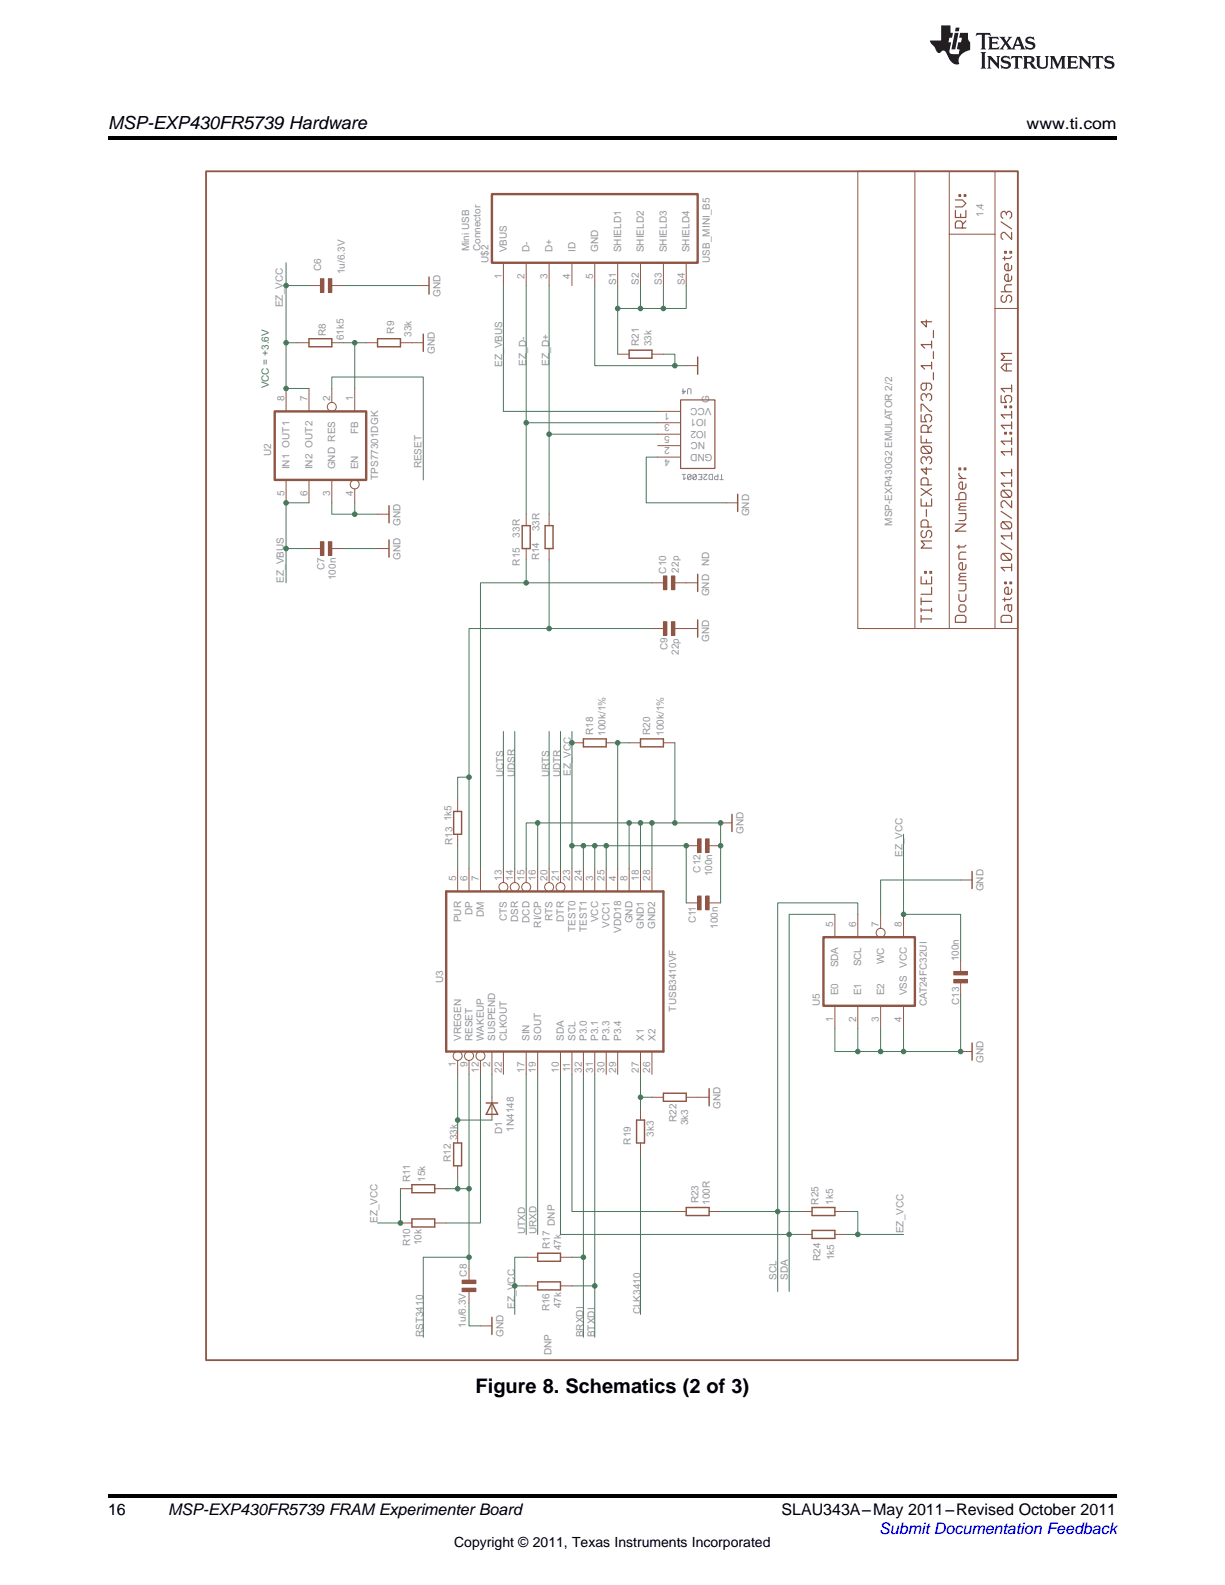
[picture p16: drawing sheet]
<svg xmlns="http://www.w3.org/2000/svg" width="216mm" height="279mm" viewBox="0 0 216 279" stroke-linecap="round" stroke-linejoin="round" font-family="sans-serif">
<defs><g id="words">
<text font-size="3.5" x="83.8" y="245.6">Figure 8. Schematics (2 of 3)</text>
<text font-size="3.2" x="19" y="22.7">MSP-EXP430FR5739 Hardware</text>
<g font-size="2.8">
<text x="180.9" y="22.7">www.ti.com</text>
<text x="19" y="267">16</text>
<text x="29.6" y="267.1">MSP-EXP430FR5739 FRAM Experimenter Board</text>
<text x="137.7" y="267.1">SLAU343A–May 2011–Revised October 2011</text>
</g>
<text font-size="2.8" fill="#00f" x="155" y="270.4">Submit Documentation Feedback</text>
<text font-size="2.5" x="80" y="272.7">Copyright © 2011, Texas Instruments Incorporated</text>
<g font-size="1.8" fill="#939598">
<text x="173.3" y="38.3" transform="rotate(-90 173.3 38.3)">1.4</text>
<text x="56.6" y="47.7" transform="rotate(-90 56.6 47.7)">C6</text>
<text x="82.7" y="44.3" transform="rotate(-90 82.7 44.3)">Mini USB</text>
<text x="84.7" y="44.3" transform="rotate(-90 84.7 44.3)">Connector</text>
<text x="86.1" y="46.3" transform="rotate(-90 86.1 46.3)">U$2</text>
<text x="89.3" y="44.5" transform="rotate(-90 89.3 44.5)">VBUS</text>
<text x="93.3" y="44.5" transform="rotate(-90 93.3 44.5)">D-</text>
<text x="97.4" y="44.5" transform="rotate(-90 97.4 44.5)">D+</text>
<text x="101.4" y="44.5" transform="rotate(-90 101.4 44.5)">ID</text>
<text x="105.4" y="44.5" transform="rotate(-90 105.4 44.5)">GND</text>
<text x="109.5" y="44.5" transform="rotate(-90 109.5 44.5)">SHIELD1</text>
<text x="113.5" y="44.5" transform="rotate(-90 113.5 44.5)">SHIELD2</text>
<text x="117.5" y="44.5" transform="rotate(-90 117.5 44.5)">SHIELD3</text>
<text x="121.5" y="44.5" transform="rotate(-90 121.5 44.5)">SHIELD4</text>
<text x="125.1" y="46.3" transform="rotate(-90 125.1 46.3)">USB_MINI_B5</text>
<text x="60.8" y="48.3" transform="rotate(-90 60.8 48.3)">1u/6.3V</text>
<text x="77.6" y="52.4" transform="rotate(-90 77.6 52.4)">GND</text>
<text x="88.4" y="49.1" transform="rotate(-90 88.4 49.1)">1</text>
<text x="92.5" y="49.1" transform="rotate(-90 92.5 49.1)">2</text>
<text x="96.5" y="49.1" transform="rotate(-90 96.5 49.1)">3</text>
<text x="100.5" y="49.1" transform="rotate(-90 100.5 49.1)">4</text>
<text x="104.6" y="49.1" transform="rotate(-90 104.6 49.1)">5</text>
<text x="108.6" y="50.2" transform="rotate(-90 108.6 50.2)">S1</text>
<text x="112.6" y="50.2" transform="rotate(-90 112.6 50.2)">S2</text>
<text x="116.6" y="50.2" transform="rotate(-90 116.6 50.2)">S3</text>
<text x="120.7" y="50.2" transform="rotate(-90 120.7 50.2)">S4</text>
<text x="49.8" y="54.2" transform="rotate(-90 49.8 54.2)">EZ_VCC</text>
<text x="57.4" y="59.2" transform="rotate(-90 57.4 59.2)">R8</text>
<text x="69.5" y="58.8" transform="rotate(-90 69.5 58.8)">R9</text>
<text x="72.5" y="59.4" transform="rotate(-90 72.5 59.4)">33k</text>
<text x="60.6" y="60" transform="rotate(-90 60.6 60)">61k5</text>
<text x="76.6" y="62.4" transform="rotate(-90 76.6 62.4)">GND</text>
<text x="88.5" y="64.7" transform="rotate(-90 88.5 64.7)">EZ_VBUS</text>
<text x="92.7" y="64.5" transform="rotate(-90 92.7 64.5)">EZ_D-</text>
<text x="96.8" y="64.5" transform="rotate(-90 96.8 64.5)">EZ_D+</text>
<text x="112.6" y="61" transform="rotate(-90 112.6 61)">R21</text>
<text x="114.8" y="61" transform="rotate(-90 114.8 61)">33k</text>
<text x="50.2" y="70.6" transform="rotate(-90 50.2 70.6)">8</text>
<text x="54.2" y="70.6" transform="rotate(-90 54.2 70.6)">7</text>
<text x="58.2" y="70.6" transform="rotate(-90 58.2 70.6)">2</text>
<text x="62.2" y="70.6" transform="rotate(-90 62.2 70.6)">1</text>
<text x="125" y="71.1" transform="rotate(-90 125 71.1)">G</text>
<text x="125.4" y="71.9" transform="rotate(-180 125.4 71.9)">VCC</text>
<text x="63.1" y="76.5" transform="rotate(-90 63.1 76.5)">FB</text>
<text x="118.1" y="74.8" transform="rotate(-180 118.1 74.8)">3</text>
<text x="118.1" y="72.8" transform="rotate(-180 118.1 72.8)">1</text>
<text x="118.1" y="76.8" transform="rotate(-180 118.1 76.8)">5</text>
<text x="124.3" y="78" transform="rotate(-180 124.3 78)">NC</text>
<text x="124.5" y="73.9" transform="rotate(-180 124.5 73.9)">IO1</text>
<text x="124.5" y="75.9" transform="rotate(-180 124.5 75.9)">IO2</text>
<text x="47.8" y="80.4" transform="rotate(-90 47.8 80.4)">U2</text>
<text x="51" y="82.7" transform="rotate(-90 51 82.7)">IN1 OUT1</text>
<text x="55.1" y="82.7" transform="rotate(-90 55.1 82.7)">IN2 OUT2</text>
<text x="59.1" y="82.7" transform="rotate(-90 59.1 82.7)">GND RES</text>
<text x="63.1" y="82.7" transform="rotate(-90 63.1 82.7)">EN</text>
<text x="74.3" y="82.6" transform="rotate(-90 74.3 82.6)">RESET</text>
<text x="118.1" y="80.8" transform="rotate(-180 118.1 80.8)">4</text>
<text x="118.1" y="78.8" transform="rotate(-180 118.1 78.8)">2</text>
<text x="125.6" y="80" transform="rotate(-180 125.6 80)">GND</text>
<text x="50.2" y="87.4" transform="rotate(-90 50.2 87.4)">5</text>
<text x="54.2" y="87.4" transform="rotate(-90 54.2 87.4)">6</text>
<text x="58.2" y="87.4" transform="rotate(-90 58.2 87.4)">3</text>
<text x="62.2" y="87.4" transform="rotate(-90 62.2 87.4)">4</text>
<text x="66.6" y="84.6" transform="rotate(-90 66.6 84.6)">TPS77301DGK</text>
<text x="70.6" y="92.7" transform="rotate(-90 70.6 92.7)">GND</text>
<text x="91.6" y="94.8" transform="rotate(-90 91.6 94.8)">33R</text>
<text x="95.1" y="93.7" transform="rotate(-90 95.1 93.7)">33R</text>
<text x="132" y="91" transform="rotate(-90 132 91)">GND</text>
<text x="157.2" y="92.7" transform="rotate(-90 157.2 92.7)">MSP-EXP430G2 EMULATOR 2/2</text>
<text x="57.2" y="100.5" transform="rotate(-90 57.2 100.5)">C7</text>
<text x="70.6" y="98.7" transform="rotate(-90 70.6 98.7)">GND</text>
<text x="91.6" y="99.7" transform="rotate(-90 91.6 99.7)">R15</text>
<text x="95" y="98.8" transform="rotate(-90 95 98.8)">R14</text>
<text x="117.4" y="101.1" transform="rotate(-90 117.4 101.1)">C10</text>
<text x="119.6" y="100.9" transform="rotate(-90 119.6 100.9)">22p</text>
<text x="125" y="99.8" transform="rotate(-90 125 99.8)">ND</text>
<text x="50" y="102.7" transform="rotate(-90 50 102.7)">EZ_VBUS</text>
<text x="59.2" y="102.3" transform="rotate(-90 59.2 102.3)">100n</text>
<text x="125" y="105.1" transform="rotate(-90 125 105.1)">GND</text>
<text x="125" y="113.2" transform="rotate(-90 125 113.2)">GND</text>
<text x="117.6" y="114.6" transform="rotate(-90 117.6 114.6)">C9</text>
<text x="119.6" y="115.4" transform="rotate(-90 119.6 115.4)">22p</text>
<text x="104.6" y="129.5" transform="rotate(-90 104.6 129.5)">R18</text>
<text x="106.7" y="129.7" transform="rotate(-90 106.7 129.7)">100k/1%</text>
<text x="114.6" y="129.5" transform="rotate(-90 114.6 129.5)">R20</text>
<text x="117" y="129.7" transform="rotate(-90 117 129.7)">100k/1%</text>
<text x="88.7" y="137" transform="rotate(-90 88.7 137)">UCTS</text>
<text x="90.7" y="137" transform="rotate(-90 90.7 137)">UDSR</text>
<text x="96.8" y="137" transform="rotate(-90 96.8 137)">URTS</text>
<text x="98.8" y="137" transform="rotate(-90 98.8 137)">UDTR</text>
<text x="100.6" y="136.8" transform="rotate(-90 100.6 136.8)">EZ_VCC</text>
<text x="79.5" y="144.8" transform="rotate(-90 79.5 144.8)">1k5</text>
<text x="79.7" y="149" transform="rotate(-90 79.7 149)">R13</text>
<text x="131" y="147.1" transform="rotate(-90 131 147.1)">GND</text>
<text x="80.4" y="155.3" transform="rotate(-90 80.4 155.3)">5</text>
<text x="82.4" y="155.3" transform="rotate(-90 82.4 155.3)">6</text>
<text x="84.4" y="155.3" transform="rotate(-90 84.4 155.3)">7</text>
<text x="88.4" y="155.3" transform="rotate(-90 88.4 155.3)">13</text>
<text x="90.4" y="155.3" transform="rotate(-90 90.4 155.3)">14</text>
<text x="92.4" y="155.3" transform="rotate(-90 92.4 155.3)">15</text>
<text x="94.5" y="155.3" transform="rotate(-90 94.5 155.3)">16</text>
<text x="96.5" y="155.3" transform="rotate(-90 96.5 155.3)">20</text>
<text x="98.5" y="155.3" transform="rotate(-90 98.5 155.3)">21</text>
<text x="100.5" y="155.3" transform="rotate(-90 100.5 155.3)">23</text>
<text x="102.5" y="155.3" transform="rotate(-90 102.5 155.3)">24</text>
<text x="104.5" y="155.3" transform="rotate(-90 104.5 155.3)">3</text>
<text x="106.6" y="155.3" transform="rotate(-90 106.6 155.3)">25</text>
<text x="108.6" y="155.3" transform="rotate(-90 108.6 155.3)">4</text>
<text x="110.6" y="155.3" transform="rotate(-90 110.6 155.3)">8</text>
<text x="112.6" y="155.3" transform="rotate(-90 112.6 155.3)">18</text>
<text x="114.6" y="155.3" transform="rotate(-90 114.6 155.3)">28</text>
<text x="123.5" y="153.8" transform="rotate(-90 123.5 153.8)">C12</text>
<text x="125.5" y="154.5" transform="rotate(-90 125.5 154.5)">100n</text>
<text x="159" y="151.1" transform="rotate(-90 159 151.1)">EZ_VCC</text>
<text x="83.3" y="161.3" transform="rotate(-90 83.3 161.3)">DP</text>
<text x="85.3" y="161.6" transform="rotate(-90 85.3 161.6)">DM</text>
<text x="173.3" y="157.1" transform="rotate(-90 173.3 157.1)">GND</text>
<text x="81.3" y="162.6" transform="rotate(-90 81.3 162.6)">PUR</text>
<text x="89.3" y="162.4" transform="rotate(-90 89.3 162.4)">CTS</text>
<text x="91.3" y="162.6" transform="rotate(-90 91.3 162.6)">DSR</text>
<text x="93.3" y="162.7" transform="rotate(-90 93.3 162.7)">DCD</text>
<text x="95.4" y="163.5" transform="rotate(-90 95.4 163.5)">RI/CP</text>
<text x="97.4" y="162.4" transform="rotate(-90 97.4 162.4)">RTS</text>
<text x="99.4" y="162.5" transform="rotate(-90 99.4 162.5)">DTR</text>
<text x="101.4" y="164.3" transform="rotate(-90 101.4 164.3)">TEST0</text>
<text x="103.4" y="164.3" transform="rotate(-90 103.4 164.3)">TEST1</text>
<text x="105.4" y="162.6" transform="rotate(-90 105.4 162.6)">VCC</text>
<text x="107.4" y="163.5" transform="rotate(-90 107.4 163.5)">VCC1</text>
<text x="109.5" y="164.5" transform="rotate(-90 109.5 164.5)">VDD18</text>
<text x="111.5" y="162.8" transform="rotate(-90 111.5 162.8)">GND</text>
<text x="113.5" y="163.7" transform="rotate(-90 113.5 163.7)">GND1</text>
<text x="115.5" y="163.7" transform="rotate(-90 115.5 163.7)">GND2</text>
<text x="122.7" y="162.8" transform="rotate(-90 122.7 162.8)">C11</text>
<text x="126.5" y="163.7" transform="rotate(-90 126.5 163.7)">100n</text>
<text x="146.9" y="163.4" transform="rotate(-90 146.9 163.4)">5</text>
<text x="150.9" y="163.4" transform="rotate(-90 150.9 163.4)">6</text>
<text x="154.9" y="163.4" transform="rotate(-90 154.9 163.4)">7</text>
<text x="159" y="163.4" transform="rotate(-90 159 163.4)">8</text>
<text x="78.1" y="173.3" transform="rotate(-90 78.1 173.3)">U3</text>
<text x="147.8" y="170.5" transform="rotate(-90 147.8 170.5)">SDA</text>
<text x="151.8" y="170.4" transform="rotate(-90 151.8 170.4)">SCL</text>
<text x="155.8" y="170" transform="rotate(-90 155.8 170)">WC</text>
<text x="159.8" y="170.6" transform="rotate(-90 159.8 170.6)">VCC</text>
<text x="169" y="169.4" transform="rotate(-90 169 169.4)">100n</text>
<text x="119.1" y="178.3" transform="rotate(-90 119.1 178.3)">TUSB3410VF</text>
<text x="144.5" y="177.3" transform="rotate(-90 144.5 177.3)">U5</text>
<text x="147.8" y="175.5" transform="rotate(-90 147.8 175.5)">E0</text>
<text x="151.8" y="175.5" transform="rotate(-90 151.8 175.5)">E1</text>
<text x="155.8" y="175.5" transform="rotate(-90 155.8 175.5)">E2</text>
<text x="159.8" y="175.5" transform="rotate(-90 159.8 175.5)">VSS</text>
<text x="163.4" y="177.3" transform="rotate(-90 163.4 177.3)">CAT24FC32UI</text>
<text x="169" y="177.2" transform="rotate(-90 169 177.2)">C13</text>
<text x="81.3" y="183.5" transform="rotate(-90 81.3 183.5)">VREGEN</text>
<text x="83.3" y="183.5" transform="rotate(-90 83.3 183.5)">RESET</text>
<text x="85.3" y="183.5" transform="rotate(-90 85.3 183.5)">WAKEUP</text>
<text x="87.3" y="183.5" transform="rotate(-90 87.3 183.5)">SUSPEND</text>
<text x="89.3" y="183.5" transform="rotate(-90 89.3 183.5)">CLKOUT</text>
<text x="93.3" y="183.5" transform="rotate(-90 93.3 183.5)">SIN</text>
<text x="95.4" y="183.5" transform="rotate(-90 95.4 183.5)">SOUT</text>
<text x="99.4" y="183.5" transform="rotate(-90 99.4 183.5)">SDA</text>
<text x="101.4" y="183.5" transform="rotate(-90 101.4 183.5)">SCL</text>
<text x="103.4" y="183.5" transform="rotate(-90 103.4 183.5)">P3.0</text>
<text x="105.4" y="183.5" transform="rotate(-90 105.4 183.5)">P3.1</text>
<text x="107.4" y="183.5" transform="rotate(-90 107.4 183.5)">P3.3</text>
<text x="109.5" y="183.5" transform="rotate(-90 109.5 183.5)">P3.4</text>
<text x="113.5" y="183.5" transform="rotate(-90 113.5 183.5)">X1</text>
<text x="115.5" y="183.5" transform="rotate(-90 115.5 183.5)">X2</text>
<text x="146.9" y="180.1" transform="rotate(-90 146.9 180.1)">1</text>
<text x="150.9" y="180.1" transform="rotate(-90 150.9 180.1)">2</text>
<text x="154.9" y="180.1" transform="rotate(-90 154.9 180.1)">3</text>
<text x="159" y="180.1" transform="rotate(-90 159 180.1)">4</text>
<text x="80.4" y="188.2" transform="rotate(-90 80.4 188.2)">1</text>
<text x="82.4" y="188.2" transform="rotate(-90 82.4 188.2)">9</text>
<text x="84.4" y="189.1" transform="rotate(-90 84.4 189.1)">12</text>
<text x="86.4" y="188.2" transform="rotate(-90 86.4 188.2)">2</text>
<text x="88.4" y="189.1" transform="rotate(-90 88.4 189.1)">22</text>
<text x="92.5" y="189.1" transform="rotate(-90 92.5 189.1)">17</text>
<text x="94.5" y="189.1" transform="rotate(-90 94.5 189.1)">19</text>
<text x="98.5" y="189.1" transform="rotate(-90 98.5 189.1)">10</text>
<text x="100.5" y="189" transform="rotate(-90 100.5 189)">11</text>
<text x="102.5" y="189.1" transform="rotate(-90 102.5 189.1)">32</text>
<text x="104.5" y="189.1" transform="rotate(-90 104.5 189.1)">31</text>
<text x="106.5" y="189.1" transform="rotate(-90 106.5 189.1)">30</text>
<text x="108.6" y="189.1" transform="rotate(-90 108.6 189.1)">29</text>
<text x="112.6" y="189.1" transform="rotate(-90 112.6 189.1)">27</text>
<text x="114.6" y="189.1" transform="rotate(-90 114.6 189.1)">26</text>
<text x="173.3" y="187.4" transform="rotate(-90 173.3 187.4)">GND</text>
<text x="119.2" y="197.7" transform="rotate(-90 119.2 197.7)">R22</text>
<text x="127" y="195.4" transform="rotate(-90 127 195.4)">GND</text>
<text x="80.6" y="201" transform="rotate(-90 80.6 201)">33k</text>
<text x="88.5" y="200" transform="rotate(-90 88.5 200)">D1</text>
<text x="90.6" y="199.5" transform="rotate(-90 90.6 199.5)">1N4148</text>
<text x="111.2" y="201.8" transform="rotate(-90 111.2 201.8)">R19</text>
<text x="115.2" y="200.4" transform="rotate(-90 115.2 200.4)">3k3</text>
<text x="121.3" y="198.4" transform="rotate(-90 121.3 198.4)">3k3</text>
<text x="72.3" y="208.3" transform="rotate(-90 72.3 208.3)">R11</text>
<text x="74.9" y="208.3" transform="rotate(-90 74.9 208.3)">15k</text>
<text x="79.4" y="204.8" transform="rotate(-90 79.4 204.8)">R12</text>
<text x="66.5" y="215.6" transform="rotate(-90 66.5 215.6)">EZ_VCC</text>
<text x="123.1" y="212.1" transform="rotate(-90 123.1 212.1)">R23</text>
<text x="125.1" y="212.4" transform="rotate(-90 125.1 212.4)">100R</text>
<text x="144.3" y="212.4" transform="rotate(-90 144.3 212.4)">R25</text>
<text x="146.8" y="212.4" transform="rotate(-90 146.8 212.4)">1k5</text>
<text x="72.3" y="219.7" transform="rotate(-90 72.3 219.7)">R10</text>
<text x="74.3" y="219.5" transform="rotate(-90 74.3 219.5)">10k</text>
<text x="92.5" y="217.6" transform="rotate(-90 92.5 217.6)">UTXD</text>
<text x="94.6" y="217.6" transform="rotate(-90 94.6 217.6)">URXD</text>
<text x="96.9" y="220.2" transform="rotate(-90 96.9 220.2)">R17</text>
<text x="97.8" y="216.1" transform="rotate(-90 97.8 216.1)">DNP</text>
<text x="98.9" y="220.4" transform="rotate(-90 98.9 220.4)">47k</text>
<text x="159.2" y="217.4" transform="rotate(-90 159.2 217.4)">EZ_VCC</text>
<text x="82.3" y="225.1" transform="rotate(-90 82.3 225.1)">C8</text>
<text x="136.9" y="225.7" transform="rotate(-90 136.9 225.7)">SCL</text>
<text x="138.9" y="225.7" transform="rotate(-90 138.9 225.7)">SDA</text>
<text x="144.6" y="222.3" transform="rotate(-90 144.6 222.3)">R24</text>
<text x="147" y="222.1" transform="rotate(-90 147 222.1)">1k5</text>
<text x="90.7" y="230.7" transform="rotate(-90 90.7 230.7)">EZ_VCC</text>
<text x="96.8" y="231.2" transform="rotate(-90 96.8 231.2)">R16</text>
<text x="98.9" y="230.6" transform="rotate(-90 98.9 230.6)">47k</text>
<text x="112.9" y="231.7" transform="rotate(-90 112.9 231.7)">CLK3410</text>
<text x="74.6" y="235.7" transform="rotate(-90 74.6 235.7)">RST3410</text>
<text x="82.1" y="234" transform="rotate(-90 82.1 234)">1u/6.3V</text>
<text x="88.7" y="235.7" transform="rotate(-90 88.7 235.7)">GND</text>
<text x="97.2" y="238.9" transform="rotate(-90 97.2 238.9)">DNP</text>
<text x="102.8" y="235.7" transform="rotate(-90 102.8 235.7)">BRXDI</text>
<text x="104.8" y="235.7" transform="rotate(-90 104.8 235.7)">BTXDI</text>
</g>
<text font-size="1.8" fill="#47785c" x="47.4" y="68.5" transform="rotate(-90 47.4 68.5)">VCC = +3.6V</text>
</g></defs>
<g fill="#231f20">
<path d="M172.1 5.8l-.1 .6a.77 .77 0 0 1 1-.1v2.1l-.2 .3h1l-.2-.3v-2.3a.99 .99 0 0 1 1 .3l-.1-.6zM174.1 6.5l.3 .4v1.5l-.3 .3h1.9l.1-.5a1.12 1.12 0 0 1-1.2 .2l-.1-.7h.6l.4 .2v-.7l-.4 .2h-.6v-.5l.2-.1a.96 .96 0 0 1 1 .2l-.1-.5zM176.1 6.5l.9 1.1-.9 1.1h.8l-.1-.2 .4-.7 .4 .7-.2 .2h1.6l-.2-.2 .1-.4h.9l.2 .4-.2 .2h.9l-.2-.3-.8-1.9h-.5l-.9 2.1-.7-1.1 .8-1h-.8l.2 .1-.1 .2-.3 .5-.4-.6 .2-.2zM179.4 6.9l.3 .9h-.7zM180.9 6.6a.63 .63 0 0 0-.2 .7 .63 .63 0 0 0 .6 .4l.6 .2 .1 .2a.75 .75 0 0 1-.7 .4 .75 .75 0 0 1-.6-.5l.1 .7 .2-.1a.89 .89 0 0 0 1 .1 .89 .89 0 0 0 .4-.9 1.4 1.4 0 0 0-1.2-.6l-.1-.3a1.04 1.04 0 0 1 1.2 .2l-.1-.6-.2 .1-.5-.1zM172.8 9.2l.3 .3v2.2l-.3 .4h1l-.2-.4v-2.2l.2-.3zM174 9.9l.2 .3v1.5l-.2 .4h.7l-.2-.4v-1.3l1.6 1.7v-1.9l.2-.3h-.7l.2 .3v.9l-1.2-1.2zM176.6 10a.62 .62 0 0 0-.2 .7 .62 .62 0 0 0 .6 .4l.6 .2 .1 .2a.76 .76 0 0 1-.7 .4 .76 .76 0 0 1-.6-.5l.1 .7 .2-.1a.89 .89 0 0 0 1 .1 .89 .89 0 0 0 .4-.9 1.4 1.4 0 0 0-1.2-.6l-.1-.3a1.04 1.04 0 0 1 1.2 .1l-.1-.5-.2 .1-.5-.2zM178.3 9.9l-.1 .6a.61 .61 0 0 1 .7-.3v1.5l-.2 .4h1l-.3-.4v-1.5a.63 .63 0 0 1 .8 .3l-.1-.6zM180.3 9.9l.2 .3v1.5l-.2 .4h.9l-.2-.2v-.7h.2a.93 .93 0 0 1 .7 .7 .61 .61 0 0 0 .8 .1l-1-.9a.58 .58 0 0 0 .6-.6 .58 .58 0 0 0-.5-.6zM181 10.2l.1-.1a.45 .45 0 0 1 .6 .1 .45 .45 0 0 1 .1 .5l-.2 .2h-.6zM182.5 9.9l.2 .2a2.17 2.17 0 0 0 .4 1.9 .99 .99 0 0 0 1.6-.7v-1.1l.2-.3h-.8l.2 .2a1.92 1.92 0 0 1-.2 1.7 .6 .6 0 0 1-.9-.5v-1.1l.2-.3zM185 9.9l.2 .3v1.5l-.2 .4h.7l-.2-.4v-1.4l.8 1.8 .8-1.8v1.4l-.2 .4h1l-.3-.4v-1.5l.3-.3h-.8l-.7 1.4-.6-1.4zM188 9.9l.2 .3v1.5l-.2 .4h1.8l.2-.6a1.12 1.12 0 0 1-1.2 .3l-.1-.7h.6l.4 .1v-.6l-.4 .2h-.6v-.5l.2-.2a.96 .96 0 0 1 1 .3l-.1-.5zM190.1 9.9l.2 .3v1.5l-.2 .4h.7l-.2-.4v-1.3l1.6 1.7v-1.9l.2-.3h-.7l.2 .3v.9l-1.1-1.2zM192.6 9.9l-.1 .6a.61 .61 0 0 1 .7-.3v1.5l-.2 .4h.9l-.2-.4v-1.5a.63 .63 0 0 1 .8 .3l-.2-.6zM194.9 10a.62 .62 0 0 0-.2 .7 .62 .62 0 0 0 .6 .4l.5 .2 .2 .2a.76 .76 0 0 1-.7 .4 .76 .76 0 0 1-.7-.5l.2 .7 .1-.1a.89 .89 0 0 0 1 .1 .89 .89 0 0 0 .5-.9 1.4 1.4 0 0 0-1.2-.6l-.1-.3a1.04 1.04 0 0 1 1.2 .1l-.2-.5-.2 .1-.5-.2z"/>
<path d="M165.9 4.5v2.6h-2l.1 .4 .8 .9a.91 .91 0 0 0 .9 .9 .56 .56 0 0 1 .5-.4 .56 .56 0 0 1 .5 .3l.4 .8a1.53 1.53 0 0 0 2 1.3 1.54 1.54 0 0 1 1-2.1l.9-.4-.1-1.4a1.52 1.52 0 0 1-.3-1.6h-1.4l-.2 .9h.5l-.1 .8h-.5l-.2 .9v.2l.4 .1-.1 .9a1.93 1.93 0 0 1-1.7-.3l.3-1.8h-.4l.1-.8h.5l.2-.9h-.5v-1.3zM168.3 5.8l-.6 2.9h.7l.5-2.9zM168.4 4.9l-.1 .6h.7l.1-.6z"/>
</g>
<g fill="none" stroke="#939598" stroke-width=".18">
<path d="M120.4 68.5v.9l.4-.4h-.6M121.2 69.4v-.7l.1-.2h.3l.2 .2v.7M120.2 83.6h.6M120.5 83.6v.9l.3-.3M121.8 83.8v.6l-.2 .1h-.3l-.1-.1v-.6l.1-.2h.3l.2 .2-.6 .6M122.7 83.8v.6l-.1 .1h-.3l-.2-.1v-.6l.2-.2h.3l.1 .2-.6 .6M123.1 83.6h.6v.9h-.6M123.4 84.1h.3M124 83.6h.6l-.6 .6 .2 .3h.3l.1-.1M125.1 83.6h.5v.9h-.5l-.1-.1v-.6zM126.5 83.6v.9h-.4l-.2-.1v-.3l.2-.2h.4M126.9 84.5h.6"/>
<path d="M127.2 83.6v.9"/>
</g>
<path d="M36.3 30.2h143.1v209.6h-143.1z" fill="none" stroke="#905645" stroke-width=".32"/>
<g fill="none" stroke="#905645" stroke-width=".18">
<path d="M161.2 30.2v80.6M167.3 30.2v80.6M175.4 30.2h-24.2v80.6h28.2v-80.6h-4v11.1M167.3 41.3h8.1M175.4 41.3v69.5M175.4 54.4h4M108.9 62.4h2M114.9 62.4h2M120.9 64.5h2.1M92.7 90.6v2.1M92.7 96.7v2M96.8 90.6v2.1"/>
<path d="M96.8 96.7v2M114.9 102.7h2M118.9 102.7h4.1M120.9 110.8h2.1M80.7 153.1v4M82.7 153.1v4M84.7 153.1v4M88.7 153.1v2.5M90.7 153.1v2.5M92.7 153.1v2.5M94.8 153.1v4M96.8 153.1v2.5"/>
<path d="M98.8 153.1v2.5M100.8 153.1v4M102.8 153.1v4M104.8 153.1v4M106.8 153.1v4M108.9 153.1v4M110.9 153.1v4M112.9 153.1v4M114.9 153.1v4M127 145.1h2M147.1 161.2v4M147.1 177.3v4"/>
<path d="M151.2 161.2v4M151.2 177.3v4M155.2 161.2v2.4M155.2 177.3v4M159.2 161.2v4M159.2 177.3v4M80.7 186.9v2.5M82.7 186.9v2.5M84.7 186.9v2.5M86.7 185.4v4M88.7 185.4v4M92.7 185.4v4"/>
<path d="M94.8 185.4v4M98.8 185.4v4M100.8 185.4v4M102.8 185.4v4M104.8 185.4v4M106.8 185.4v4M108.9 185.4v4M112.9 185.4v4M114.9 185.4v4M169.3 185.4h2M84.7 233.7h2"/>
<circle cx="88.7" cy="156.4" r=".79"/>
<circle cx="90.7" cy="156.4" r=".79"/>
<circle cx="92.7" cy="156.4" r=".79"/>
<circle cx="96.8" cy="156.4" r=".79"/>
<circle cx="98.8" cy="156.4" r=".79"/>
<circle cx="155.2" cy="164.4" r=".79"/>
<circle cx="80.7" cy="186.1" r=".79"/>
<circle cx="82.7" cy="186.1" r=".79"/>
<circle cx="84.7" cy="186.1" r=".79"/>
</g>
<g fill="none" stroke="#905645" stroke-width=".21">
<path d="M168.4 37.1v1.2h1.8v-1.2M168.4 35.2h1.2l.6 .7-.6 .6h-1.2M169 34.3h.3v.3h-.3zM169.3 37.7v.6M169.9 34.3h.3v.3h-.3zM170.2 38.9l-.6 .7M176.4 39.1l1.9 1.2M177.4 37.9v-.3l-.3-.3h-.4l-.3 .3v.6l.3 .3M177.4 37.6l.3-.3h.3l.3 .3v.6l-.3 .3M163.3 56.4v1.2l-1-.9h1.9M164.5 58.3v1.2M169.6 40.2v-.9l-.3-.4h-.6l-.3 .4v.9h1.8"/>
<path d="M176.4 51.4h1.9M176.7 52.1l-.3 .3v.6l.3 .3h.4l.3-.3v-.6l.3-.3h.3l.3 .3v.6l-.3 .3M177.1 44.3h.3v.3h-.3zM177.1 45.2v.7M178 44.3h.3v.3h-.3zM178.3 50.2h-.9l-.3 .3v.6l.3 .3M178.3 48.7v.6l-.3 .3h-.6l-.3-.3v-.6l.3-.4h.3v1.3M178.3 46.8v.6l-.3 .3h-.6l-.3-.3v-.6l.3-.3h.3v1.2M178.3 45.2l-.3 .4h-1.3M178.3 41v1.2l-1.2-1.2h-.4l-.3 .3v.6l.3 .3M162.3 76.8v1.3h1.9M162.3 73.1v1.3h1l-.3-.7v-.3l.3-.3h.6l.3 .3v.6l-.3 .4"/>
<path d="M162.3 72.5v-1.2h.3l1.3 1.2h.3M162.6 78.7l1.3 1.2 .3-.3v-.6l-.3-.3h-1.3l-.3 .3v.6l.3 .3h1.3M163.3 70v-.3l-.3-.3h-.4l-.3 .3v.6l.3 .3M163.3 69.7l.3-.3h.3l.3 .3v.6l-.3 .3M163.3 67.6v.9l-.3 .3h-.4l-.3-.3v-.6l.3-.3h1.3l.3 .3v.6l-.3 .3M163.3 77.4v.7M163.6 76.2v-.9l-.3-.3h-.7l-.3 .3v.9h1.9M164.2 64.5h-1.9l.7 .6M164.2 60.7h-1.9l.7 .7M164.2 60.1v1.3M164.2 63.8v1.3M164.2 75l-.6 .6"/>
<path d="M164.5 62v1.2M164.5 65.7v1.2M176.4 69.7v1.3h1l-.3-.7v-.3l.3-.3h.6l.3 .3v.6l-.3 .4M177.1 76.2h.3v.3h-.3zM177.1 71.6h.3v.3h-.3zM177.4 64.2v1.2M178 76.2h.3v.3h-.3zM178 71.6h.3v.3h-.3zM178.3 79.6h-1.9l.7 .6M178.3 77.8h-1.9l.7 .6M178.3 75h-1.9l.7 .6M178.3 73.1h-1.9l.7 .6"/>
<path d="M178.3 68.5h-1.9l.7 .6M178.3 64.2h-1.2l-.7 .6 .7 .6h1.2M178.3 62.3h-1.9l.7 .6-.7 .6h1.9M178.3 67.9v1.2M178.3 72.5v1.2M178.3 74.4v1.2M178.3 77.1v1.3M178.3 79v1.2M162.3 87.9v1.3h1.9v-1.3M162.3 86.1l1.9 1.2M162.6 93.5l-.3 .3v.6l.3 .4h.4l.3-.4v-.6l.3-.3h.3l.3 .3v.6l-.3 .4M163.3 82.4v1.2l-1-.9h1.9"/>
<path d="M163.3 81.1v-.3l-.3-.3h-.4l-.3 .3v.7l.3 .3M163.3 80.8l.3-.3h.3l.3 .3v.7l-.3 .3M163.3 88.6v.6M163.3 89.8v1.2M163.6 92.9v-.9l-.3-.3h-.7l-.3 .3v.9h1.9M163.6 85.5v-1l-.3-.3h-.7l-.3 .3v1h1.9M164.2 95.4h-1.9l.7 .6-.7 .6h1.9M164.2 86.1l-1.9 1.2M168.4 92.4h1.8l-1.8 1.2h1.8M168.4 88.1h1.8v-1l-.3-.3h-.6l-.3 .3v1M169 82.5h.3v.3h-.3zM169 90.5h1.2v1l-.3 .3h-.9"/>
<path d="M169 83.4v.3l.6 .6M169 96.1v.6M169 84.3h1.2M169.9 82.5h.3v.3h-.3zM170.2 99.5v.6l-.3 .3h-.6l-.3-.3v-.6l.3-.3h.3v1.2M170.2 97.3h-.9l-.3 .4v.9h1.2M170.2 96.1l-.3 .3h-1.2M170.2 89.3h-.9l-.3 .3v.3h1.2M170.2 88.7h-.9l-.3 .3 .3 .3M170.2 85.3v.6l-.3 .3h-.6l-.3-.3v-.6l.3-.3h.3v1.2M176.4 95.7l1.9 1.2M176.4 90.1l1.9 1.3"/>
<path d="M176.7 97.6l1.3 1.2 .3-.3v-.6l-.3-.3h-1.3l-.3 .3v.6l.3 .3h1.3M176.7 92l1.3 1.2 .3-.3v-.6l-.3-.3h-1.3l-.3 .3v.6l.3 .3h1.3M176.7 86.4l1.3 1.3 .3-.4v-.6l-.3-.3h-1.3l-.3 .3v.6l.3 .4h1.3M178.3 94.5h-1.9l.7 .6M178.3 88.3v1.2l-1.2-1.2h-.4l-.3 .3v.6l.3 .3M178.3 85.2h-1.9l.7 .6M178.3 83.3h-1.9l.7 .6M178.3 82.7v1.2M178.3 84.6v1.2M178.3 93.8v1.3M178.3 99.4v1.2M162.3 101.7v1.2h1.9v-1.2"/>
<path d="M162.3 109.1h1.9M162.3 105.4v1.2M162.3 107.2v.7M162.3 108.5v1.2M162.3 107.6h1.9M162.3 106h1.9M163 100.7h.3v.4h-.3zM163.3 102.3v.6M163.9 100.7h.3v.4h-.3zM164.2 103.5v1.3h-1.9M164.2 107.2v.7M168.7 108.5h1.2l.3 .3v.9h-1.8v-.9z"/>
<path d="M169 106.9l.3-.3h.6l.3 .3v.7l-.3 .3h-.6l-.3-.3zM169 104.8v.9l.3 .3h.6l.3-.3v-.9M169 102.9h1.2v.9l-.3 .4h-.9M170.2 101.7h-.9l-.3 .3v.3h1.2M170.2 101.1h-.9l-.3 .3 .3 .3M176.4 108.8l.3-.3h1.3l.3 .3v.9h-1.9zM177.1 102.6h.3v.3h-.3zM177.1 105.4v.6M177.7 106.6v1l.3 .3 .3-.3v-1h-.9l-.3 .3v.7M178 102.6h.3v.3h-.3zM178.3 105.4l-.3 .3h-1.3M178.3 103.8v.7l-.3 .3h-.6l-.3-.3v-.7l.3-.3h.3v1.3"/>
<path d="M178.3 100h-1.9l.7 .6"/>
</g>
<path d="M110.9 61.7h4v1.4h-4zM123 62.9v3.1M92 92.7h1.4v4h-1.4zM96.1 92.7h1.4v4h-1.4zM123 101.2v3.1M123 109.3v3M129 143.5v3.1M171.3 183.8v3.1M86.7 232.2v3" fill="none" stroke="#905645" stroke-width=".25"/>
<path d="M78.6 157.1h38.3v28.3h-38.3zM145.1 165.2h16.1v12.1h-16.1z" fill="none" stroke="#905645" stroke-width=".42"/>
<path d="M118.3 101.5h.6v2.5h-.6z" fill="#905645"/>
<path d="M118.3 101.5h.6v2.5h-.6z" fill="none" stroke="#905645" stroke-width=".18"/>
<path d="M116.9 101.5h.6v2.5h-.6z" fill="#905645"/>
<path d="M114.9 110.8h2M116.9 101.5h.6v2.5h-.6zM118.9 110.8h2" fill="none" stroke="#905645" stroke-width=".18"/>
<path d="M118.3 109.6h.6v2.4h-.6z" fill="#905645"/>
<path d="M118.3 109.6h.6v2.4h-.6z" fill="none" stroke="#905645" stroke-width=".18"/>
<path d="M116.9 109.6h.6v2.4h-.6z" fill="#905645"/>
<path d="M116.9 109.6h.6v2.4h-.6zM120.9 149.1h2.1M125 149.1h2" fill="none" stroke="#905645" stroke-width=".18"/>
<path d="M124.4 147.9h.6v2.4h-.6z" fill="#905645"/>
<path d="M124.4 147.9h.6v2.4h-.6z" fill="none" stroke="#905645" stroke-width=".18"/>
<path d="M123 147.9h.6v2.4h-.6z" fill="#905645"/>
<path d="M120.9 159.2h2.1M123 147.9h.6v2.4h-.6zM125 159.2h2" fill="none" stroke="#905645" stroke-width=".18"/>
<path d="M124.4 158h.6v2.4h-.6z" fill="#905645"/>
<path d="M124.4 158h.6v2.4h-.6z" fill="none" stroke="#905645" stroke-width=".18"/>
<path d="M123 158h.6v2.4h-.6z" fill="#905645"/>
<path d="M100.8 130.9h2M106.8 130.9h2.1M110.9 130.9h2M116.9 130.9h2M80.7 141v2M80.7 147.1v2M123 158h.6v2.4h-.6zM169.3 169.2v2M169.3 173.3v2" fill="none" stroke="#905645" stroke-width=".18"/>
<path d="M102.8 130.3h4v1.3h-4zM112.9 130.3h4v1.3h-4zM80 143h1.3v4.1h-1.3z" fill="none" stroke="#905645" stroke-width=".25"/>
<path d="M168.1 171.2h2.4v.6h-2.4z" fill="#905645"/>
<path d="M168.1 171.2h2.4v.6h-2.4z" fill="none" stroke="#905645" stroke-width=".18"/>
<path d="M168.1 172.7h2.4v.6h-2.4z" fill="#905645"/>
<g fill="none" stroke="#905645" stroke-width=".18">
<path d="M168.1 172.7h2.4v.6h-2.4zM80.7 199.5v2M70.6 215.6h2M70.6 209.5h2M76.6 215.6h2M76.6 209.5h2M80.7 205.5v2M118.9 213.6h2M125 213.6h2M141.1 213.6h2M141.1 217.6h2M147.1 213.6h2.1"/>
<path d="M147.1 217.6h2.1M82.7 223.6v2.1M82.7 227.7v2"/>
</g>
<path d="M72.6 214.9h4v1.4h-4zM72.6 208.8h4v1.5h-4zM80 201.5h1.3v4h-1.3zM120.9 212.9h4.1v1.4h-4.1zM143.1 212.9h4v1.4h-4zM143.1 216.9h4v1.4h-4z" fill="none" stroke="#905645" stroke-width=".25"/>
<path d="M81.5 225.7h2.4v.6h-2.4z" fill="#905645"/>
<path d="M81.5 225.7h2.4v.6h-2.4z" fill="none" stroke="#905645" stroke-width=".18"/>
<path d="M81.5 227.1h2.4v.6h-2.4z" fill="#905645"/>
<g fill="none" stroke="#905645" stroke-width=".18">
<path d="M73.6 50.3h2M50.4 68.5v4M54.5 68.5v4M58.5 68.5v2.4M62.5 68.5v4M72.6 60.4h2M50.4 84.6v4M54.5 84.6v4M54.5 96.7h2M58.5 84.6v4M58.5 96.7h2M62.5 86.2v2.4"/>
<path d="M66.5 90.6h2.1M66.5 96.7h2.1M81.5 227.1h2.4v.6h-2.4z"/>
<circle cx="58.5" cy="71.7" r=".79"/>
<circle cx="62.5" cy="85.4" r=".79"/>
</g>
<path d="M74.6 58.9v3M75.6 48.8v3.1M68.6 89.1v3.1M68.6 95.2v3" fill="none" stroke="#905645" stroke-width=".25"/>
<path d="M48.4 72.5h16.1v12.1h-16.1z" fill="none" stroke="#905645" stroke-width=".42"/>
<path d="M57.9 95.5h.6v2.4h-.6z" fill="#905645"/>
<path d="M57.9 95.5h.6v2.4h-.6z" fill="none" stroke="#905645" stroke-width=".18"/>
<path d="M56.5 95.5h.6v2.4h-.6z" fill="#905645"/>
<path d="M54.5 50.3h2M58.5 50.3h2M52.4 60.4h2.1M58.5 60.4h2M64.5 60.4h2M70.6 60.4h2M56.5 95.5h.6v2.4h-.6zM112.9 195.4v2M112.9 201.5v2" fill="none" stroke="#905645" stroke-width=".18"/>
<path d="M54.5 59.7h4v1.4h-4zM66.5 59.7h4.1v1.4h-4.1zM112.2 197.4h1.4v4.1h-1.4z" fill="none" stroke="#905645" stroke-width=".25"/>
<path d="M56.5 49.1h.6v2.4h-.6z" fill="#905645"/>
<path d="M56.5 49.1h.6v2.4h-.6z" fill="none" stroke="#905645" stroke-width=".18"/>
<path d="M57.9 49.1h.6v2.4h-.6z" fill="#905645"/>
<g fill="none" stroke="#905645" stroke-width=".18">
<path d="M57.9 49.1h.6v2.4h-.6zM88.7 46.3v4M92.7 46.3v4M96.8 46.3v4M100.8 46.3v4M104.8 46.3v4M108.9 46.3v4M112.9 46.3v4M116.9 46.3v4M120.9 46.3v4M115.9 74.5h4.1M115.9 72.5h4.1"/>
<path d="M115.9 76.5h4.1M115.9 78.6h4.1M115.9 80.6h4.1M128 88.6h2M169.3 155.1h2M86.7 193.4v4M114.9 193.4h2M120.9 193.4h4.1M92.7 221.6h2.1M92.7 226.7h2.1M98.8 221.6h2M98.8 226.7h2"/>
</g>
<path d="M130 87.1v3.1M171.3 153.6v3M85.7 194.4h2M86.7 194.4l1 2h-2zM116.9 192.7h4v1.4h-4zM125 191.9v3M94.8 220.9h4v1.4h-4zM94.8 226h4v1.4h-4z" fill="none" stroke="#905645" stroke-width=".25"/>
<path d="M120 70.5h6v12.1h-6z" fill="none" stroke="#905645" stroke-width=".21"/>
<path d="M86.7 34.2h36.3v12.1h-36.3z" fill="none" stroke="#905645" stroke-width=".42"/>
<path d="M169.3 175.3v10.1h-10.1M147.1 181.3v4.1h4.1M151.2 181.3v4.1h4v-4.1M159.2 181.3v4.1h-4" fill="none" stroke="#47785c" stroke-width=".18"/>
<circle cx="169.3" cy="185.4" r=".4" fill="#47785c"/>
<circle cx="169.3" cy="185.4" r=".4" fill="none" stroke="#47785c" stroke-width=".18"/>
<circle cx="151.2" cy="185.4" r=".4" fill="#47785c"/>
<circle cx="151.2" cy="185.4" r=".4" fill="none" stroke="#47785c" stroke-width=".18"/>
<circle cx="155.2" cy="185.4" r=".4" fill="#47785c"/>
<circle cx="155.2" cy="185.4" r=".4" fill="none" stroke="#47785c" stroke-width=".18"/>
<circle cx="159.2" cy="185.4" r=".4" fill="#47785c"/>
<g fill="none" stroke="#47785c" stroke-width=".18">
<path d="M94.8 145.1h-2.1v8M110.9 145.1h-16.1v8M112.9 145.1h-2v8M112.9 153.1v-8h2v8M114.9 145.1h12.1"/>
<circle cx="159.2" cy="185.4" r=".4"/>
</g>
<circle cx="94.8" cy="145.1" r=".4" fill="#47785c"/>
<circle cx="94.8" cy="145.1" r=".4" fill="none" stroke="#47785c" stroke-width=".18"/>
<circle cx="110.9" cy="145.1" r=".4" fill="#47785c"/>
<circle cx="110.9" cy="145.1" r=".4" fill="none" stroke="#47785c" stroke-width=".18"/>
<circle cx="112.9" cy="145.1" r=".4" fill="#47785c"/>
<circle cx="112.9" cy="145.1" r=".4" fill="none" stroke="#47785c" stroke-width=".18"/>
<circle cx="114.9" cy="145.1" r=".4" fill="#47785c"/>
<g fill="none" stroke="#47785c" stroke-width=".18">
<path d="M118.9 130.9v14.2"/>
<circle cx="114.9" cy="145.1" r=".4"/>
</g>
<circle cx="118.9" cy="145.1" r=".4" fill="#47785c"/>
<g fill="none" stroke="#47785c" stroke-width=".18">
<path d="M127 145.1v14.1"/>
<circle cx="118.9" cy="145.1" r=".4"/>
</g>
<circle cx="127" cy="145.1" r=".4" fill="#47785c"/>
<circle cx="127" cy="145.1" r=".4" fill="none" stroke="#47785c" stroke-width=".18"/>
<circle cx="127" cy="149.1" r=".4" fill="#47785c"/>
<g fill="none" stroke="#47785c" stroke-width=".18">
<path d="M58.5 88.6v2h4M62.5 88.6v2h4M82.7 229.7v4h2"/>
<circle cx="127" cy="149.1" r=".4"/>
</g>
<circle cx="62.5" cy="90.6" r=".4" fill="#47785c"/>
<g fill="none" stroke="#47785c" stroke-width=".18">
<path d="M60.5 50.3h13.1M104.8 50.3v14.2h14.1v-2.1h-2M60.5 96.7h6M115.9 80.6h-2v8h14.1"/>
<circle cx="62.5" cy="90.6" r=".4"/>
</g>
<circle cx="118.9" cy="64.5" r=".4" fill="#47785c"/>
<g fill="none" stroke="#47785c" stroke-width=".18">
<path d="M112.9 50.3v4.1h-4v8M118.9 64.5h2M169.3 155.1h-14.1v6.1"/>
<circle cx="118.9" cy="64.5" r=".4"/>
</g>
<circle cx="112.9" cy="54.4" r=".4" fill="#47785c"/>
<g fill="none" stroke="#47785c" stroke-width=".18">
<path d="M116.9 50.3v4.1h-4"/>
<circle cx="112.9" cy="54.4" r=".4"/>
</g>
<circle cx="116.9" cy="54.4" r=".4" fill="#47785c"/>
<g fill="none" stroke="#47785c" stroke-width=".18">
<path d="M108.9 50.3v4.1M120.9 50.3v4.1h-4"/>
<circle cx="116.9" cy="54.4" r=".4"/>
</g>
<circle cx="108.9" cy="54.4" r=".4" fill="#47785c"/>
<g fill="none" stroke="#47785c" stroke-width=".18">
<path d="M100.8 128.9v20.2h2M100.8 149.1v4M104.8 149.1h-2v4M104.8 153.1v-4h2v4"/>
<circle cx="108.9" cy="54.4" r=".4"/>
</g>
<circle cx="100.8" cy="149.1" r=".4" fill="#47785c"/>
<circle cx="100.8" cy="149.1" r=".4" fill="none" stroke="#47785c" stroke-width=".18"/>
<circle cx="102.8" cy="149.1" r=".4" fill="#47785c"/>
<circle cx="102.8" cy="149.1" r=".4" fill="none" stroke="#47785c" stroke-width=".18"/>
<circle cx="104.8" cy="149.1" r=".4" fill="#47785c"/>
<g fill="none" stroke="#47785c" stroke-width=".18">
<path d="M106.8 149.1h14.1"/>
<circle cx="104.8" cy="149.1" r=".4"/>
</g>
<circle cx="106.8" cy="149.1" r=".4" fill="#47785c"/>
<g fill="none" stroke="#47785c" stroke-width=".18">
<path d="M120.9 149.1v10.1"/>
<circle cx="106.8" cy="149.1" r=".4"/>
</g>
<circle cx="120.9" cy="149.1" r=".4" fill="#47785c"/>
<circle cx="120.9" cy="149.1" r=".4" fill="none" stroke="#47785c" stroke-width=".18"/>
<circle cx="100.8" cy="130.9" r=".4" fill="#47785c"/>
<g fill="none" stroke="#47785c" stroke-width=".18">
<path d="M149.2 213.6h2v4h8M149.2 217.6h2"/>
<circle cx="100.8" cy="130.9" r=".4"/>
</g>
<circle cx="151.2" cy="217.6" r=".4" fill="#47785c"/>
<g fill="none" stroke="#47785c" stroke-width=".18">
<path d="M159.2 147.1v14.1h10.1v8"/>
<circle cx="151.2" cy="217.6" r=".4"/>
</g>
<circle cx="159.2" cy="161.2" r=".4" fill="#47785c"/>
<g fill="none" stroke="#47785c" stroke-width=".18">
<path d="M70.6 209.5v6.1h-4.1"/>
<circle cx="159.2" cy="161.2" r=".4"/>
</g>
<circle cx="70.6" cy="215.6" r=".4" fill="#47785c"/>
<g fill="none" stroke="#47785c" stroke-width=".18">
<path d="M50.4 46.3v14.1h2M50.4 50.3h4.1"/>
<circle cx="70.6" cy="215.6" r=".4"/>
</g>
<circle cx="50.4" cy="60.4" r=".4" fill="#47785c"/>
<circle cx="50.4" cy="60.4" r=".4" fill="none" stroke="#47785c" stroke-width=".18"/>
<circle cx="50.4" cy="50.3" r=".4" fill="#47785c"/>
<g fill="none" stroke="#47785c" stroke-width=".18">
<path d="M50.4 60.4v8.1h4.1"/>
<circle cx="50.4" cy="50.3" r=".4"/>
</g>
<circle cx="50.4" cy="68.5" r=".4" fill="#47785c"/>
<g fill="none" stroke="#47785c" stroke-width=".18">
<path d="M90.7 226.7h2M92.7 221.6h-2v10.1"/>
<circle cx="50.4" cy="68.5" r=".4"/>
</g>
<circle cx="90.7" cy="226.7" r=".4" fill="#47785c"/>
<g fill="none" stroke="#47785c" stroke-width=".18">
<path d="M110.9 130.9h-2v22.2"/>
<circle cx="90.7" cy="226.7" r=".4"/>
</g>
<circle cx="108.9" cy="130.9" r=".4" fill="#47785c"/>
<g fill="none" stroke="#47785c" stroke-width=".18">
<path d="M80.7 149.1v4M147.1 161.2h-8v66.5M139.1 217.6h2"/>
<circle cx="108.9" cy="130.9" r=".4"/>
</g>
<circle cx="139.1" cy="217.6" r=".4" fill="#47785c"/>
<g fill="none" stroke="#47785c" stroke-width=".18">
<path d="M151.2 161.2v-2h-14.1v54.4h4M98.8 189.4v28.2h40.3"/>
<circle cx="139.1" cy="217.6" r=".4"/>
</g>
<circle cx="137.1" cy="213.6" r=".4" fill="#47785c"/>
<g fill="none" stroke="#47785c" stroke-width=".18">
<path d="M92.7 98.7v4M114.9 102.7h-30.2v50.4M92.7 189.4v28.2M127 213.6h10.1v14.1"/>
<circle cx="137.1" cy="213.6" r=".4"/>
</g>
<circle cx="92.7" cy="102.7" r=".4" fill="#47785c"/>
<g fill="none" stroke="#47785c" stroke-width=".18">
<path d="M96.8 98.7v12.1M114.9 110.8h-32.2v26.2M80.7 141v-4h2v16.1"/>
<circle cx="92.7" cy="102.7" r=".4"/>
</g>
<circle cx="82.7" cy="137" r=".4" fill="#47785c"/>
<circle cx="82.7" cy="137" r=".4" fill="none" stroke="#47785c" stroke-width=".18"/>
<circle cx="96.8" cy="110.8" r=".4" fill="#47785c"/>
<g fill="none" stroke="#47785c" stroke-width=".18">
<path d="M80.7 189.4v10.1M80.7 197.4h6M94.8 189.4v28.2"/>
<circle cx="96.8" cy="110.8" r=".4"/>
</g>
<circle cx="80.7" cy="197.4" r=".4" fill="#47785c"/>
<g fill="none" stroke="#47785c" stroke-width=".18">
<path d="M60.5 60.4h4M84.7 189.4v26.2h-6.1M86.7 189.4v4M100.8 189.4v24.2h18.1"/>
<circle cx="80.7" cy="197.4" r=".4"/>
</g>
<circle cx="62.5" cy="60.4" r=".4" fill="#47785c"/>
<g fill="none" stroke="#47785c" stroke-width=".18">
<path d="M58.5 68.5v-2h16.1v18.1M62.5 60.4v8.1M112.9 189.4v6M112.9 193.4h2"/>
<circle cx="62.5" cy="60.4" r=".4"/>
</g>
<circle cx="112.9" cy="193.4" r=".4" fill="#47785c"/>
<g fill="none" stroke="#47785c" stroke-width=".18">
<path d="M82.7 189.4v34.2M78.6 209.5h4.1M112.9 203.5v28.2"/>
<circle cx="112.9" cy="193.4" r=".4"/>
</g>
<circle cx="82.7" cy="209.5" r=".4" fill="#47785c"/>
<g fill="none" stroke="#47785c" stroke-width=".18">
<path d="M80.7 207.5v2"/>
<circle cx="82.7" cy="209.5" r=".4"/>
</g>
<circle cx="80.7" cy="209.5" r=".4" fill="#47785c"/>
<g fill="none" stroke="#47785c" stroke-width=".18">
<path d="M74.6 221.6h8.1"/>
<circle cx="80.7" cy="209.5" r=".4"/>
</g>
<circle cx="82.7" cy="221.6" r=".4" fill="#47785c"/>
<g fill="none" stroke="#47785c" stroke-width=".18">
<path d="M102.8 189.4v46.3M74.6 221.6v14.1M100.8 221.6h2"/>
<circle cx="82.7" cy="221.6" r=".4"/>
</g>
<circle cx="102.8" cy="221.6" r=".4" fill="#47785c"/>
<g fill="none" stroke="#47785c" stroke-width=".18">
<path d="M104.8 189.4v46.3M100.8 226.7h4"/>
<circle cx="102.8" cy="221.6" r=".4"/>
</g>
<circle cx="104.8" cy="226.7" r=".4" fill="#47785c"/>
<g fill="none" stroke="#47785c" stroke-width=".18">
<path d="M115.9 76.5h-19.1v14.1"/>
<circle cx="104.8" cy="226.7" r=".4"/>
</g>
<circle cx="96.8" cy="76.5" r=".4" fill="#47785c"/>
<g fill="none" stroke="#47785c" stroke-width=".18">
<path d="M96.8 50.3v26.2M115.9 74.5h-23.2v16.1"/>
<circle cx="96.8" cy="76.5" r=".4"/>
</g>
<circle cx="92.7" cy="74.5" r=".4" fill="#47785c"/>
<g fill="none" stroke="#47785c" stroke-width=".18">
<path d="M88.7 50.3v22.2h27.2M92.7 50.3v24.2M54.5 88.6h-4.1v14.1"/>
<circle cx="92.7" cy="74.5" r=".4"/>
</g>
<circle cx="50.4" cy="88.6" r=".4" fill="#47785c"/>
<g fill="none" stroke="#47785c" stroke-width=".18">
<path d="M50.4 96.7h4.1"/>
<circle cx="50.4" cy="88.6" r=".4"/>
</g>
<circle cx="50.4" cy="96.7" r=".4" fill="#47785c"/>
<g fill="none" stroke="#47785c" stroke-width=".18">
<path d="M88.7 128.9v24.2M90.7 128.9v24.2M96.8 128.9v24.2M98.8 128.9v24.2"/>
<circle cx="50.4" cy="96.7" r=".4"/>
</g>
<path d="M19 24h177.8v.6h-177.8zM19 263.5h177.8v.6h-177.8z" fill="#000"/>
<use href="#words"/>
</svg>
